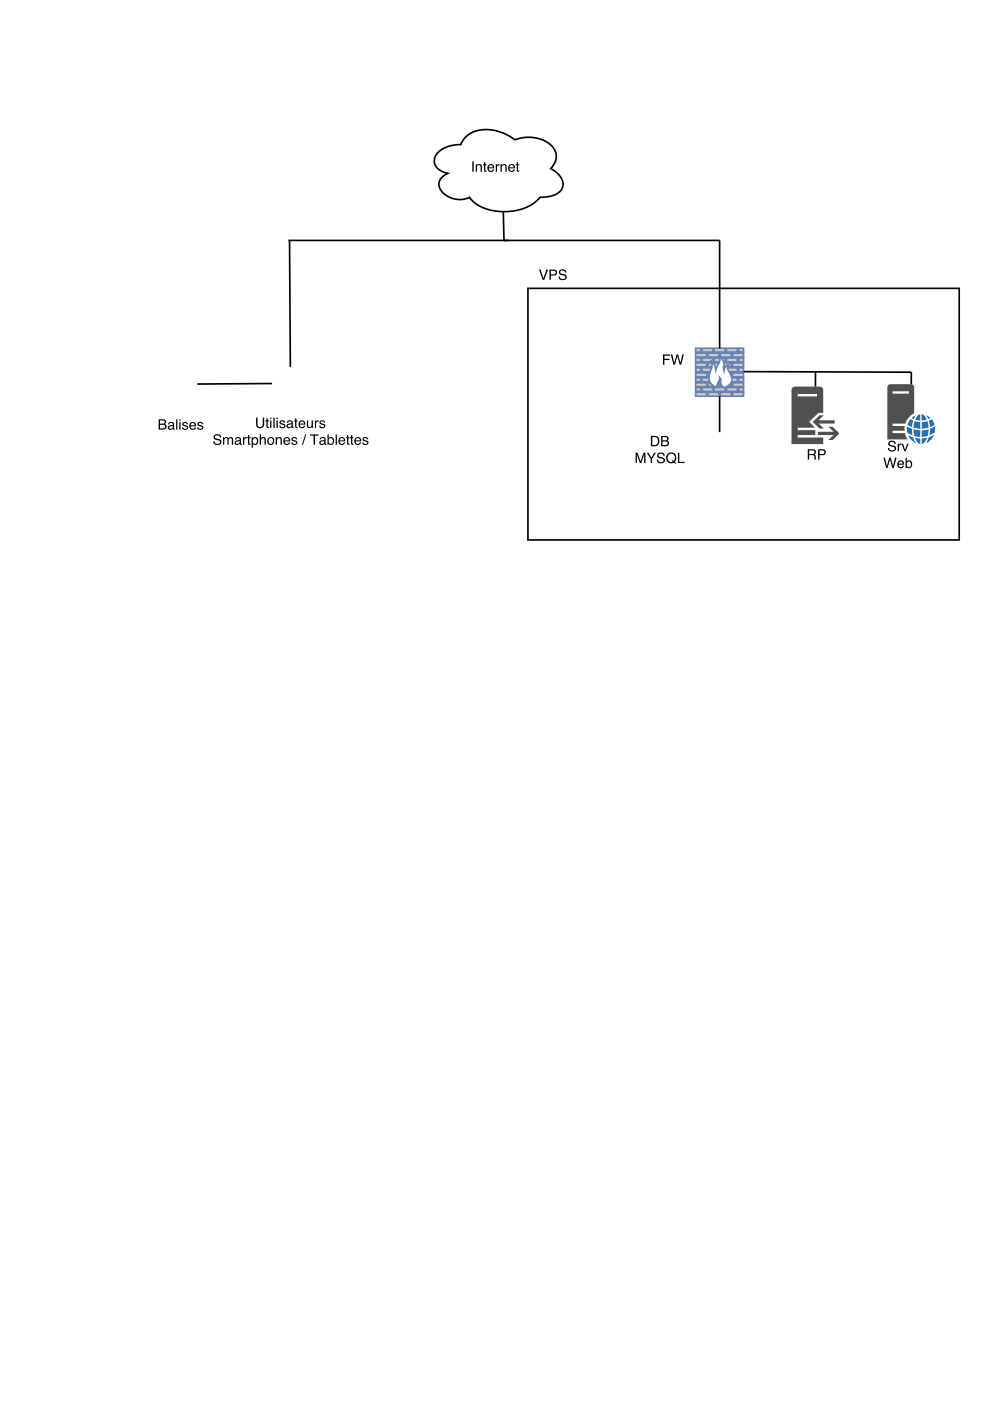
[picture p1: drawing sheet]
<svg xmlns="http://www.w3.org/2000/svg" width="210mm" height="297mm" viewBox="0 0 210 297" stroke-linecap="round" stroke-linejoin="round" font-family="sans-serif">
<path d="M111.9 61.1h91.5v53.4h-91.5z" fill="none" stroke="#000" stroke-width=".35"/>
<path d="M92.8 32.4a6.3 6.3 0 0 1 4.9-1.7 5.4 5.4 0 0 1 6-3.2 10.1 10.1 0 0 1 5.4 2.1 7.3 7.3 0 0 1 8.3 1.8 3.2 3.2 0 0 1-.6 4.3 3.9 3.9 0 0 1 2.5 3.8 2.92 2.92 0 0 1-2.3 2l-2.5 .3a10.4 10.4 0 0 1-10.1 2.8 7.7 7.7 0 0 1-4.9-2.8 4.9 4.9 0 0 1-6.2-1.8 2.05 2.05 0 0 1 .7-2.7l1-.5a3.2 3.2 0 0 1-2.9-2.5l.3-1.3z" fill="#fff"/>
<path d="M92.8 32.4a6.3 6.3 0 0 1 4.9-1.7 5.4 5.4 0 0 1 6-3.2 10.1 10.1 0 0 1 5.4 2.1 7.3 7.3 0 0 1 8.3 1.8 3.2 3.2 0 0 1-.6 4.3 3.9 3.9 0 0 1 2.5 3.8 2.92 2.92 0 0 1-2.3 2l-2.5 .3a10.4 10.4 0 0 1-10.1 2.8 7.7 7.7 0 0 1-4.9-2.8 4.9 4.9 0 0 1-6.2-1.8 2.05 2.05 0 0 1 .7-2.7l1-.5a3.2 3.2 0 0 1-2.9-2.5l.3-1.3z" fill="none" stroke="#000" stroke-width=".35"/>
<g fill="#000">
<path d="M100.1 34.2h.3v2.2h-.3zM100.9 34.8h.2v.2a.57 .57 0 0 1 .7-.2 .57 .57 0 0 1 .4 .6v1h-.3v-1a.39 .39 0 0 0-.5-.4 .39 .39 0 0 0-.3 .6v.8h-.2zM102.6 34.4h.3v.4h.3v.2h-.3v1.1l.3 .1v.2h-.4l-.2-.2v-1.2h-.2v-.2h.2zM103.5 35a.73 .73 0 0 1 .9-.1 .73 .73 0 0 1 .4 .8h-1.2a.45 .45 0 0 0 .4 .5 .45 .45 0 0 0 .5-.3h.3a.78 .78 0 0 1-1.1 .5 .78 .78 0 0 1-.3-1.2zM103.8 35.1l-.2 .4h.9l-.3-.5zM105.1 34.8h.3v.3l.5-.3v.3h-.3l-.2 .2v1.1h-.3zM106.1 34.8h.3v.2a.57 .57 0 0 1 .6-.2 .57 .57 0 0 1 .4 .6v1h-.2v-1a.39 .39 0 0 0-.5-.4 .39 .39 0 0 0-.3 .6v.8h-.3zM107.9 35a.73 .73 0 0 1 .9-.1 .73 .73 0 0 1 .4 .8h-1.2a.45 .45 0 0 0 .4 .5 .45 .45 0 0 0 .5-.3h.3a.78 .78 0 0 1-1.1 .5 .78 .78 0 0 1-.3-1.2zM108.2 35.1l-.2 .4h.9l-.3-.5zM109.6 34.4h.2v.4h.3v.2h-.3v1.1l.3 .1v.2h-.4l-.1-.2v-1.2h-.2v-.2h.2z"/>
<path d="M114.3 57.2h.3l.6 1.8 .7-1.8h.3l-.8 2.1h-.3zM116.5 57.2h1a.63 .63 0 0 1 .6 .6 .63 .63 0 0 1-.6 .6h-.7v.9h-.3zM116.8 57.4v.8h.6a.38 .38 0 0 0 .4-.4 .38 .38 0 0 0-.4-.4zM118.7 57.3a.86 .86 0 0 1 1.4 .5h-.3a.51 .51 0 0 0-.5-.4 .51 .51 0 0 0-.5 .5l.2 .1a.84 .84 0 0 1 1.1 .9 .93 .93 0 0 1-.9 .5 .93 .93 0 0 1-.8-.8h.3a.58 .58 0 0 0 .6 .6 .58 .58 0 0 0 .5-.6l-.4-.2a.67 .67 0 0 1-.8-.3 .67 .67 0 0 1 .1-.8z"/>
</g>
<path d="M147.5 73.8h1.1v.8h-1.1z" fill="#ccc"/>
<path d="M147.5 73.8h1.1v.8h-1.1z" fill="none" stroke="#6881b3" stroke-width=".35"/>
<path d="M148.8 73.8h2.4v.8h-2.4z" fill="#ccc"/>
<path d="M148.8 73.8h2.4v.8h-2.4z" fill="none" stroke="#6881b3" stroke-width=".35"/>
<path d="M151.4 73.8h2.3v.8h-2.3z" fill="#ccc"/>
<path d="M151.4 73.8h2.3v.8h-2.3z" fill="none" stroke="#6881b3" stroke-width=".35"/>
<path d="M154 73.8h2.4v.8h-2.4z" fill="#ccc"/>
<path d="M154 73.8h2.4v.8h-2.4z" fill="none" stroke="#6881b3" stroke-width=".35"/>
<path d="M156.6 73.8h1.1v.8h-1.1z" fill="#ccc"/>
<path d="M156.6 73.8h1.1v.8h-1.1z" fill="none" stroke="#6881b3" stroke-width=".35"/>
<path d="M147.5 74.9h2.3v.8h-2.3z" fill="#ccc"/>
<path d="M147.5 74.9h2.3v.8h-2.3z" fill="none" stroke="#6881b3" stroke-width=".35"/>
<path d="M150.1 74.9h2.3v.8h-2.3z" fill="#ccc"/>
<path d="M150.1 74.9h2.3v.8h-2.3z" fill="none" stroke="#6881b3" stroke-width=".35"/>
<path d="M152.7 74.9h2.4v.8h-2.4z" fill="#ccc"/>
<path d="M152.7 74.9h2.4v.8h-2.4z" fill="none" stroke="#6881b3" stroke-width=".35"/>
<path d="M155.3 74.9h2.4v.8h-2.4z" fill="#ccc"/>
<path d="M155.3 74.9h2.4v.8h-2.4z" fill="none" stroke="#6881b3" stroke-width=".35"/>
<path d="M147.5 75.9h1.1v.8h-1.1z" fill="#ccc"/>
<path d="M147.5 75.9h1.1v.8h-1.1z" fill="none" stroke="#6881b3" stroke-width=".35"/>
<path d="M148.8 75.9h2.4v.8h-2.4z" fill="#ccc"/>
<path d="M148.8 75.9h2.4v.8h-2.4z" fill="none" stroke="#6881b3" stroke-width=".35"/>
<path d="M151.4 75.9h2.3v.8h-2.3z" fill="#ccc"/>
<path d="M151.4 75.9h2.3v.8h-2.3z" fill="none" stroke="#6881b3" stroke-width=".35"/>
<path d="M154 75.9h2.4v.8h-2.4z" fill="#ccc"/>
<path d="M154 75.9h2.4v.8h-2.4z" fill="none" stroke="#6881b3" stroke-width=".35"/>
<path d="M156.6 75.9h1.1v.8h-1.1z" fill="#ccc"/>
<path d="M156.6 75.9h1.1v.8h-1.1z" fill="none" stroke="#6881b3" stroke-width=".35"/>
<path d="M147.5 77h2.3v.8h-2.3z" fill="#ccc"/>
<path d="M147.5 77h2.3v.8h-2.3z" fill="none" stroke="#6881b3" stroke-width=".35"/>
<path d="M150.1 77h2.3v.8h-2.3z" fill="#ccc"/>
<path d="M150.1 77h2.3v.8h-2.3z" fill="none" stroke="#6881b3" stroke-width=".35"/>
<path d="M152.7 77h2.4v.8h-2.4z" fill="#ccc"/>
<path d="M152.7 77h2.4v.8h-2.4z" fill="none" stroke="#6881b3" stroke-width=".35"/>
<path d="M155.3 77h2.4v.8h-2.4z" fill="#ccc"/>
<path d="M155.3 77h2.4v.8h-2.4z" fill="none" stroke="#6881b3" stroke-width=".35"/>
<path d="M147.5 78h1.1v.8h-1.1z" fill="#ccc"/>
<path d="M147.5 78h1.1v.8h-1.1z" fill="none" stroke="#6881b3" stroke-width=".35"/>
<path d="M148.8 78h2.4v.8h-2.4z" fill="#ccc"/>
<path d="M148.8 78h2.4v.8h-2.4z" fill="none" stroke="#6881b3" stroke-width=".35"/>
<path d="M151.5 78h2.3v.8h-2.3z" fill="#ccc"/>
<path d="M151.5 78h2.3v.8h-2.3z" fill="none" stroke="#6881b3" stroke-width=".35"/>
<path d="M154 78h2.4v.8h-2.4z" fill="#ccc"/>
<path d="M154 78h2.4v.8h-2.4z" fill="none" stroke="#6881b3" stroke-width=".35"/>
<path d="M156.6 78h1.1v.8h-1.1z" fill="#ccc"/>
<path d="M156.6 78h1.1v.8h-1.1z" fill="none" stroke="#6881b3" stroke-width=".35"/>
<path d="M147.5 79.1h2.3v.8h-2.3z" fill="#ccc"/>
<path d="M147.5 79.1h2.3v.8h-2.3z" fill="none" stroke="#6881b3" stroke-width=".35"/>
<path d="M150.1 79.1h2.3v.8h-2.3z" fill="#ccc"/>
<path d="M150.1 79.1h2.3v.8h-2.3z" fill="none" stroke="#6881b3" stroke-width=".35"/>
<path d="M152.7 79.1h2.4v.8h-2.4z" fill="#ccc"/>
<path d="M152.7 79.1h2.4v.8h-2.4z" fill="none" stroke="#6881b3" stroke-width=".35"/>
<path d="M155.3 79.1h2.4v.8h-2.4z" fill="#ccc"/>
<path d="M155.3 79.1h2.4v.8h-2.4z" fill="none" stroke="#6881b3" stroke-width=".35"/>
<path d="M147.5 80.1h1.1v.8h-1.1z" fill="#ccc"/>
<path d="M147.5 80.1h1.1v.8h-1.1z" fill="none" stroke="#6881b3" stroke-width=".35"/>
<path d="M148.8 80.1h2.4v.8h-2.4z" fill="#ccc"/>
<path d="M148.8 80.1h2.4v.8h-2.4z" fill="none" stroke="#6881b3" stroke-width=".35"/>
<path d="M151.5 80.1h2.3v.8h-2.3z" fill="#ccc"/>
<path d="M151.5 80.1h2.3v.8h-2.3z" fill="none" stroke="#6881b3" stroke-width=".35"/>
<path d="M154 80.1h2.4v.8h-2.4z" fill="#ccc"/>
<path d="M154 80.1h2.4v.8h-2.4z" fill="none" stroke="#6881b3" stroke-width=".35"/>
<path d="M156.6 80.1h1.1v.8h-1.1z" fill="#ccc"/>
<path d="M156.6 80.1h1.1v.8h-1.1z" fill="none" stroke="#6881b3" stroke-width=".35"/>
<path d="M147.5 81.2h2.3v.8h-2.3z" fill="#ccc"/>
<path d="M147.5 81.2h2.3v.8h-2.3z" fill="none" stroke="#6881b3" stroke-width=".35"/>
<path d="M150.1 81.2h2.3v.8h-2.3z" fill="#ccc"/>
<path d="M150.1 81.2h2.3v.8h-2.3z" fill="none" stroke="#6881b3" stroke-width=".35"/>
<path d="M152.7 81.2h2.4v.8h-2.4z" fill="#ccc"/>
<path d="M152.7 81.2h2.4v.8h-2.4z" fill="none" stroke="#6881b3" stroke-width=".35"/>
<path d="M155.3 81.2h2.4v.8h-2.4z" fill="#ccc"/>
<path d="M155.3 81.2h2.4v.8h-2.4z" fill="none" stroke="#6881b3" stroke-width=".35"/>
<path d="M147.5 82.2h1.1v.8h-1.1z" fill="#ccc"/>
<path d="M147.5 82.2h1.1v.8h-1.1z" fill="none" stroke="#6881b3" stroke-width=".35"/>
<path d="M148.8 82.2h2.4v.8h-2.4z" fill="#ccc"/>
<path d="M148.8 82.2h2.4v.8h-2.4z" fill="none" stroke="#6881b3" stroke-width=".35"/>
<path d="M151.4 82.2h2.3v.8h-2.3z" fill="#ccc"/>
<path d="M151.4 82.2h2.3v.8h-2.3z" fill="none" stroke="#6881b3" stroke-width=".35"/>
<path d="M154 82.2h2.4v.8h-2.4z" fill="#ccc"/>
<path d="M154 82.2h2.4v.8h-2.4z" fill="none" stroke="#6881b3" stroke-width=".35"/>
<path d="M156.6 82.2h1.1v.8h-1.1z" fill="#ccc"/>
<path d="M156.6 82.2h1.1v.8h-1.1z" fill="none" stroke="#6881b3" stroke-width=".35"/>
<path d="M147.5 83.2h2.3v.8h-2.3z" fill="#ccc"/>
<path d="M147.5 83.2h2.3v.8h-2.3z" fill="none" stroke="#6881b3" stroke-width=".35"/>
<path d="M150.1 83.2h2.3v.8h-2.3z" fill="#ccc"/>
<path d="M150.1 83.2h2.3v.8h-2.3z" fill="none" stroke="#6881b3" stroke-width=".35"/>
<path d="M152.7 83.2h2.4v.8h-2.4z" fill="#ccc"/>
<path d="M152.7 83.2h2.4v.8h-2.4z" fill="none" stroke="#6881b3" stroke-width=".35"/>
<path d="M155.3 83.2h2.4v.8h-2.4z" fill="#ccc"/>
<path d="M155.3 83.2h2.4v.8h-2.4z" fill="none" stroke="#6881b3" stroke-width=".35"/>
<path d="M150.8 76.6a2.5 2.5 0 0 1 1 1.8l.2-.6a2.15 2.15 0 0 0 .5-2.2l.1 .1a1.91 1.91 0 0 1 .8 2.3l.1 .6 .3-.8 .6-.4a1.05 1.05 0 0 0 .2 1.5 1.91 1.91 0 0 1-.4 3l-.3 .2a.77 .77 0 0 1-1.1-.8v-.9l-.2-.3-.7 2a2.28 2.28 0 0 1-1.3-3.4l.4-1.2z" fill="#fff"/>
<path d="M150.8 76.6a2.5 2.5 0 0 1 1 1.8l.2-.6a2.15 2.15 0 0 0 .5-2.2l.1 .1a1.91 1.91 0 0 1 .8 2.3l.1 .6 .3-.8 .6-.4a1.05 1.05 0 0 0 .2 1.5 1.91 1.91 0 0 1-.4 3l-.3 .2a.77 .77 0 0 1-1.1-.8v-.9l-.2-.3-.7 2a2.28 2.28 0 0 1-1.3-3.4l.4-1.2z" fill="none" stroke="#6881b3" stroke-width=".35"/>
<path d="M188.3 81.7l.5-.2h4.4a.66 .66 0 0 1 .6 .6v5.5l-1.1 .9-.7 1.3h-2.8v.5h2.6v1h-2.6v.5h2.7l.5 1.4h-4.3v-11.1zM189.2 83v.5h3.5v-.5z" fill="#505050"/>
<path d="M196.3 88l1 .6-.5 .3zM196.9 89.2l.6-.3 .6 1.2-.9 .5zM197.2 90.9l1-.5 .1 .4a1.02 1.02 0 0 1-1 1.4l-.3 .1zM196.9 92.7l1.2-.6a3.1 3.1 0 0 1-1.8 1.9zM195.4 92.9l1.2-.1-.5 .8-.7 .5zM195.4 91.2l1.5-.2-.2 1.4-1.3 .2zM195.4 89.5l1.2-.2 .3 1.4-1.5 .2zM195.4 87.8l.6 .3 .5 .9-1.1 .2zM194.5 88.2l.6-.4v1.4l-1.1-.2zM193.9 89.3l1.2 .2v1.4l-1.4-.2zM193.7 91l1.4 .2v1.4l-1.2-.2zM194 92.8l1.1 .2v1.2l-.6-.4zM192.5 92.2l1.1 .5 .7 1.3a3.1 3.1 0 0 1-1.8-1.8zM192.3 90.4l1.1 .5 .1 1.4-.5-.2a1.27 1.27 0 0 1-.7-1.7zM193 88.9l.6 .3-.2 1.4-1-.5zM193.3 88.6l.9-.6-.5 .9z" fill="#2072b8"/>
<path d="M169.1 83.5v.6h4.1v-.6zM172.3 89.5l1.5-1.4h.9l-1.1 1h3.4v.7h-3.4l1.1 1h-.9zM173.4 91.5h3.3l-1.1-1h1l1.4 1.4-1.4 1.4h-1l1.1-1.1h-3.3zM168 82.2l.6-.2h5.2a.73 .73 0 0 1 .7 .6v4.9h-1l-1.9 1.9 1.2 1.3h-3.7v.5h3.8v1h-3.8v.6h5.4v1.4h-6.7v-11.5z" fill="#505050"/>
<path d="M61.1 51h91.5v22.9M61.4 51l.2 26.8M106.7 45l.2 6M157.7 78.8l35.5 .1v2.6M172.9 78.9v3.1M57.7 81.3l-15.9 .1M152.6 84v7.6" fill="none" stroke="#000" stroke-width=".35"/>
<g fill="#000">
<path d="M140.6 75.1h1.5v.3h-1.2v.7h1v.2h-1v1h-.3zM142.2 75.1h.3l.5 1.8 .5-1.8h.3l.5 1.8 .4-1.8h.3l-.6 2.2h-.3l-.5-1.8-.5 1.8h-.3z"/>
<path d="M33.9 89.1v.7h.6a.35 .35 0 0 0 .4-.3 .35 .35 0 0 0-.4-.4zM33.9 90.1v.7h.7a.4 .4 0 0 0 .4-.4 .4 .4 0 0 0-.5-.3zM33.6 88.9h1a.54 .54 0 0 1 .6 .4 .54 .54 0 0 1-.3 .6 .62 .62 0 0 1 .4 .8 .62 .62 0 0 1-.7 .4h-1zM35.9 90.5a.38 .38 0 0 0 .5 .4 .38 .38 0 0 0 .2-.6zM35.7 89.7a.71 .71 0 0 1 1.2 .2v1h.2l-.2 .2a.45 .45 0 0 0-.7 0 .49 .49 0 0 1-.6-.3 .49 .49 0 0 1 .5-.6l.5-.2a.36 .36 0 0 0-.3-.3 .36 .36 0 0 0-.4 .3h-.2zM37.3 88.9h.3v2.2h-.3zM38 89.5h.3v1.6h-.3zM38 88.9h.3v.3h-.3zM38.8 89.6a.64 .64 0 0 1 1.1 .4h-.3a.34 .34 0 0 0-.3-.3 .34 .34 0 0 0-.4 .3l.1 .1a.76 .76 0 0 1 .9 .7 .69 .69 0 0 1-.8 .4 .69 .69 0 0 1-.5-.6h.2a.39 .39 0 0 0 .4 .3 .39 .39 0 0 0 .4-.3l-.1-.1a.76 .76 0 0 1-.8-.7zM40.3 89.7a.73 .73 0 0 1 .9-.2 .73 .73 0 0 1 .4 .9h-1.2a.45 .45 0 0 0 .4 .5 .45 .45 0 0 0 .5-.3h.3a.78 .78 0 0 1-1.2 .5 .78 .78 0 0 1-.2-1.2zM40.5 89.8l-.1 .4h.9l-.3-.5zM42 89.6a.64 .64 0 0 1 1.1 .4h-.3a.34 .34 0 0 0-.3-.3 .34 .34 0 0 0-.3 .3v.1a.76 .76 0 0 1 .9 .7 .69 .69 0 0 1-.7 .4 .69 .69 0 0 1-.6-.6h.3a.39 .39 0 0 0 .4 .3 .39 .39 0 0 0 .3-.3v-.1a.76 .76 0 0 1-.9-.7z"/>
<path d="M45.5 92.2a.86 .86 0 0 1 1.4 .5h-.3a.51 .51 0 0 0-.5-.4 .51 .51 0 0 0-.5 .5l.2 .2a.84 .84 0 0 1 1.1 .9 .93 .93 0 0 1-.9 .4 .93 .93 0 0 1-.8-.7h.3a.58 .58 0 0 0 .6 .5 .58 .58 0 0 0 .5-.5l-.4-.3a.67 .67 0 0 1-.8-.2 .67 .67 0 0 1 .1-.9zM47.3 92.7h.3v.2a.52 .52 0 0 1 .8 0 .53 .53 0 0 1 .7-.2 .53 .53 0 0 1 .3 .5v1.1h-.2l-.1-1.3-.2-.1-.4 .3v1.1h-.3v-1a.36 .36 0 0 0-.4-.4 .36 .36 0 0 0-.2 .5v.9h-.3zM50.1 93.7a.38 .38 0 0 0 .5 .4 .38 .38 0 0 0 .2-.6zM49.9 92.9a.71 .71 0 0 1 1.2 .2v1h.2l-.2 .2a.45 .45 0 0 0-.7 0 .49 .49 0 0 1-.6-.3 .49 .49 0 0 1 .4-.6l.6-.2a.36 .36 0 0 0-.3-.3 .36 .36 0 0 0-.4 .3h-.3zM51.5 92.7h.3v.3l.5-.3v.3h-.3l-.2 .2v1.1h-.3zM52.6 92.3h.3v.4h.2v.2h-.2v1.1l.2 .1v.2h-.4l-.1-.2v-1.2h-.2v-.2h.2zM53.8 93a.56 .56 0 0 0-.2 .8 .56 .56 0 0 0 .8 .2 .56 .56 0 0 0 .1-.8 .56 .56 0 0 0-.7-.2zM53.4 92.7h.2v.2a.7 .7 0 0 1 1-.1 .7 .7 0 0 1 .1 1 .62 .62 0 0 1-.4 .5 .62 .62 0 0 1-.7-.2v.8h-.2zM55.1 92.1h.2v.8a.56 .56 0 0 1 .7-.2 .56 .56 0 0 1 .4 .6v1h-.3v-1a.39 .39 0 0 0-.5-.4 .39 .39 0 0 0-.3 .5v.9h-.2zM57 93.1a.56 .56 0 0 0 0 .7 .56 .56 0 0 0 .8 .1 .55 .55 0 0 0 0-.8 .55 .55 0 0 0-.8 0zM56.9 92.9a.78 .78 0 0 1 1.1 .1 .78 .78 0 0 1-.2 1.1 .78 .78 0 0 1-1.1-.1v-.7zM58.5 92.7h.2v.2a.57 .57 0 0 1 .7-.2 .57 .57 0 0 1 .4 .6v1h-.3v-1a.39 .39 0 0 0-.5-.4 .39 .39 0 0 0-.3 .6v.8h-.2zM60.3 92.9a.73 .73 0 0 1 .9-.2 .73 .73 0 0 1 .3 .9h-1.2a.45 .45 0 0 0 .4 .5 .45 .45 0 0 0 .5-.3h.3a.78 .78 0 0 1-1.1 .5 .78 .78 0 0 1-.2-1.2zM60.5 93l-.1 .4h.8l-.2-.5zM62 92.8a.64 .64 0 0 1 1 .4h-.2a.34 .34 0 0 0-.4-.3 .34 .34 0 0 0-.3 .3l.1 .1a.76 .76 0 0 1 .8 .7 .69 .69 0 0 1-.7 .4 .69 .69 0 0 1-.6-.6h.3a.39 .39 0 0 0 .4 .3 .39 .39 0 0 0 .4-.3l-.1-.1a.76 .76 0 0 1-.9-.7zM64.7 92.1h.2l-.7 2.2h-.2zM65.8 92.1h1.7v.3h-.7v1.9h-.3v-1.9h-.7zM68 93.7a.38 .38 0 0 0 .5 .4 .38 .38 0 0 0 .2-.6zM67.9 92.9a.71 .71 0 0 1 1.1 .2v1h.2l-.1 .2a.45 .45 0 0 0-.7 0 .49 .49 0 0 1-.7-.3 .49 .49 0 0 1 .5-.6l.5-.2a.36 .36 0 0 0-.3-.3 .36 .36 0 0 0-.4 .3h-.2zM69.4 92.1h.3v.8a.7 .7 0 0 1 .9-.1 .7 .7 0 0 1 .2 .9 .63 .63 0 0 1-.4 .6 .63 .63 0 0 1-.7-.2v.2h-.3zM69.8 93a.55 .55 0 0 0-.1 .8 .55 .55 0 0 0 .8 .1 .56 .56 0 0 0 0-.7 .56 .56 0 0 0-.7-.2zM71.2 92.1h.2v2.2h-.2zM72 92.9a.73 .73 0 0 1 .8-.2 .73 .73 0 0 1 .4 .9h-1.2a.45 .45 0 0 0 .4 .5 .45 .45 0 0 0 .5-.3h.3a.78 .78 0 0 1-1.1 .5 .78 .78 0 0 1-.3-1.2zM72.2 93l-.2 .4h.9l-.3-.5zM73.6 92.3h.3v.4h.2v.2h-.2v1.1l.2 .1v.2h-.4l-.1-.2v-1.2h-.2v-.2h.2zM74.4 92.3h.3v.4h.3v.2h-.3v1.1l.3 .1v.2h-.4l-.2-.2v-1.2h-.2v-.2h.2zM75.3 92.9a.73 .73 0 0 1 .9-.2 .73 .73 0 0 1 .4 .9h-1.2a.45 .45 0 0 0 .4 .5 .45 .45 0 0 0 .5-.3h.3a.78 .78 0 0 1-1.1 .5 .78 .78 0 0 1-.3-1.2zM75.6 93l-.2 .4h.9l-.3-.5zM77 92.8a.64 .64 0 0 1 1.1 .4h-.3a.34 .34 0 0 0-.3-.3 .34 .34 0 0 0-.3 .3v.1a.76 .76 0 0 1 .9 .7 .69 .69 0 0 1-.7 .4 .69 .69 0 0 1-.6-.6h.3a.39 .39 0 0 0 .4 .3 .39 .39 0 0 0 .3-.3v-.1a.76 .76 0 0 1-.9-.7z"/>
<path d="M54.3 88.5h.3v1.4a.56 .56 0 0 0 .6 .6 .56 .56 0 0 0 .5-.6v-1.4h.3v1.3a.87 .87 0 0 1-.8 1 .87 .87 0 0 1-.9-1zM56.5 88.7h.3v.4h.2v.3h-.2v1l.2 .1v.2h-.3l-.2-.1v-1.2h-.2v-.3h.2zM57.3 89.1h.3v1.6h-.3zM57.3 88.5h.3v.4h-.3zM58 88.5h.2v2.2h-.2zM58.6 89.1h.3v1.6h-.3zM58.6 88.5h.3v.4h-.3zM59.4 89.2a.64 .64 0 0 1 1.1 .4h-.3a.34 .34 0 0 0-.3-.3 .34 .34 0 0 0-.4 .3l.1 .1a.76 .76 0 0 1 .9 .8 .69 .69 0 0 1-.7 .3 .69 .69 0 0 1-.6-.6h.3a.39 .39 0 0 0 .4 .4 .39 .39 0 0 0 .3-.4v-.1a.76 .76 0 0 1-.9-.7zM61.1 90.2a.38 .38 0 0 0 .5 .3 .38 .38 0 0 0 .2-.5zM60.9 89.3a.71 .71 0 0 1 1.2 .2v1h.2l-.2 .3a.45 .45 0 0 0-.7 0 .49 .49 0 0 1-.6-.4 .49 .49 0 0 1 .5-.6l.5-.1a.36 .36 0 0 0-.3-.4 .36 .36 0 0 0-.4 .3h-.3zM62.6 88.7h.2v.4h.3v.3h-.3v1l.3 .1v.2h-.4l-.1-.1v-1.2h-.2v-.3h.2zM63.5 89.3a.73 .73 0 0 1 .9-.1 .73 .73 0 0 1 .3 .8h-1.1a.45 .45 0 0 0 .3 .5 .45 .45 0 0 0 .5-.3h.3a.78 .78 0 0 1-1.1 .5 .78 .78 0 0 1-.2-1.2zM63.7 89.5l-.1 .3h.9l-.3-.4zM65.1 89.1h.2v1.1a.41 .41 0 0 0 .6 .3 .41 .41 0 0 0 .2-.6v-.8h.2v1.6h-.2v-.2a.55 .55 0 0 1-.6 .3 .55 .55 0 0 1-.4-.6zM66.8 89.1h.2v.3l.5-.3v.3h-.2l-.2 .3-.1 1h-.2zM67.9 89.2a.64 .64 0 0 1 1 .4h-.2a.34 .34 0 0 0-.4-.3 .34 .34 0 0 0-.3 .3l.1 .1a.76 .76 0 0 1 .8 .8 .69 .69 0 0 1-.7 .3 .69 .69 0 0 1-.5-.6h.2a.39 .39 0 0 0 .4 .4 .39 .39 0 0 0 .4-.4l-.1-.1a.76 .76 0 0 1-.8-.7z"/>
<path d="M134.8 96h.4l.6 1.8 .6-1.8h.5v2.2h-.3v-1.9l-.6 1.9h-.3l-.7-1.9v1.9h-.2zM137.1 96h.4l.6 1 .6-1h.4l-.8 1.3v.9h-.3v-.9zM139.5 96.1a.86 .86 0 0 1 1.4 .5h-.2a.51 .51 0 0 0-.6-.4 .51 .51 0 0 0-.5 .5l.3 .1a.84 .84 0 0 1 1.1 1 .93 .93 0 0 1-1 .4 .93 .93 0 0 1-.7-.7h.2a.58 .58 0 0 0 .6 .5 .58 .58 0 0 0 .6-.5l-.5-.3a.67 .67 0 0 1-.8-.2 .67 .67 0 0 1 .1-.9zM141.6 96.2a1.14 1.14 0 0 1 1.6 .1 1.14 1.14 0 0 1-.1 1.6l.3 .3-.2 .1-.3-.2a1.15 1.15 0 0 1-1.6-.4 1.15 1.15 0 0 1 .3-1.5zM141.8 96.4a.88 .88 0 0 0-.2 1.1 .88 .88 0 0 0 1.1 .4l-.3-.2 .2-.2 .2 .3a.86 .86 0 0 0 .2-1.2 .86 .86 0 0 0-1.2-.2zM143.7 96h.3v1.9h1.1v.3h-1.4z"/>
<path d="M138.3 92.7v1.7h.5a.86 .86 0 0 0 .7-.9 .86 .86 0 0 0-.7-.8zM138 92.4h.9a1.11 1.11 0 0 1 .9 1.1 1.11 1.11 0 0 1-.9 1.1h-.9zM140.5 92.7v.7h.5a.35 .35 0 0 0 .5-.4 .35 .35 0 0 0-.5-.3zM140.5 93.6v.8h.6a.4 .4 0 0 0 .5-.5 .4 .4 0 0 0-.5-.3zM140.2 92.4h.9a.54 .54 0 0 1 .6 .4 .54 .54 0 0 1-.2 .6 .62 .62 0 0 1 .3 .8 .62 .62 0 0 1-.7 .4h-.9z"/>
<path d="M171.6 95.5v.8h.6a.38 .38 0 0 0 .5-.4 .38 .38 0 0 0-.4-.4zM171.3 95.3a1.88 1.88 0 0 1 1.6 .1l.1 .6-.3 .4 .2 .2 .2 .8h-.4l-.1-.8-.4-.1h-.6v.9h-.3zM173.5 95.3h.9a.63 .63 0 0 1 .7 .6 .63 .63 0 0 1-.7 .6h-.6v.9h-.3zM173.8 95.5v.8h.5a.38 .38 0 0 0 .5-.4 .38 .38 0 0 0-.5-.4z"/>
<path d="M187.3 97h.3l.4 1.8 .5-1.8h.4l.5 1.8 .4-1.8h.3l-.6 2.2h-.3l-.5-1.8-.5 1.8h-.3zM190.4 97.8a.73 .73 0 0 1 .9-.1 .73 .73 0 0 1 .4 .8h-1.2a.45 .45 0 0 0 .4 .5 .45 .45 0 0 0 .5-.3h.3a.78 .78 0 0 1-1.1 .5 .78 .78 0 0 1-.3-1.2zM190.7 98l-.2 .3h.9l-.3-.4zM192 97h.3v.8a.7 .7 0 0 1 .9-.1 .7 .7 0 0 1 .2 .9 .63 .63 0 0 1-.4 .6 .63 .63 0 0 1-.8-.2v.2h-.2zM192.4 98a.55 .55 0 0 0-.1 .7 .55 .55 0 0 0 .7 .2 .56 .56 0 0 0 .1-.7 .56 .56 0 0 0-.7-.2z"/>
<path d="M188.5 93.6a.86 .86 0 0 1 1.4 .5h-.3a.51 .51 0 0 0-.5-.4 .51 .51 0 0 0-.5 .5l.3 .1a.84 .84 0 0 1 1.1 1 .93 .93 0 0 1-1 .4 .93 .93 0 0 1-.8-.7h.3a.58 .58 0 0 0 .6 .5 .58 .58 0 0 0 .6-.5l-.5-.3a.67 .67 0 0 1-.8-.2 .67 .67 0 0 1 .1-.9zM190.3 94.1h.3v.3l.5-.3v.2l-.3 .1-.2 .2v1.1h-.3zM191.2 94.1h.3l.4 1.3 .4-1.3h.3l-.6 1.6h-.3z"/>
</g>
</svg>
